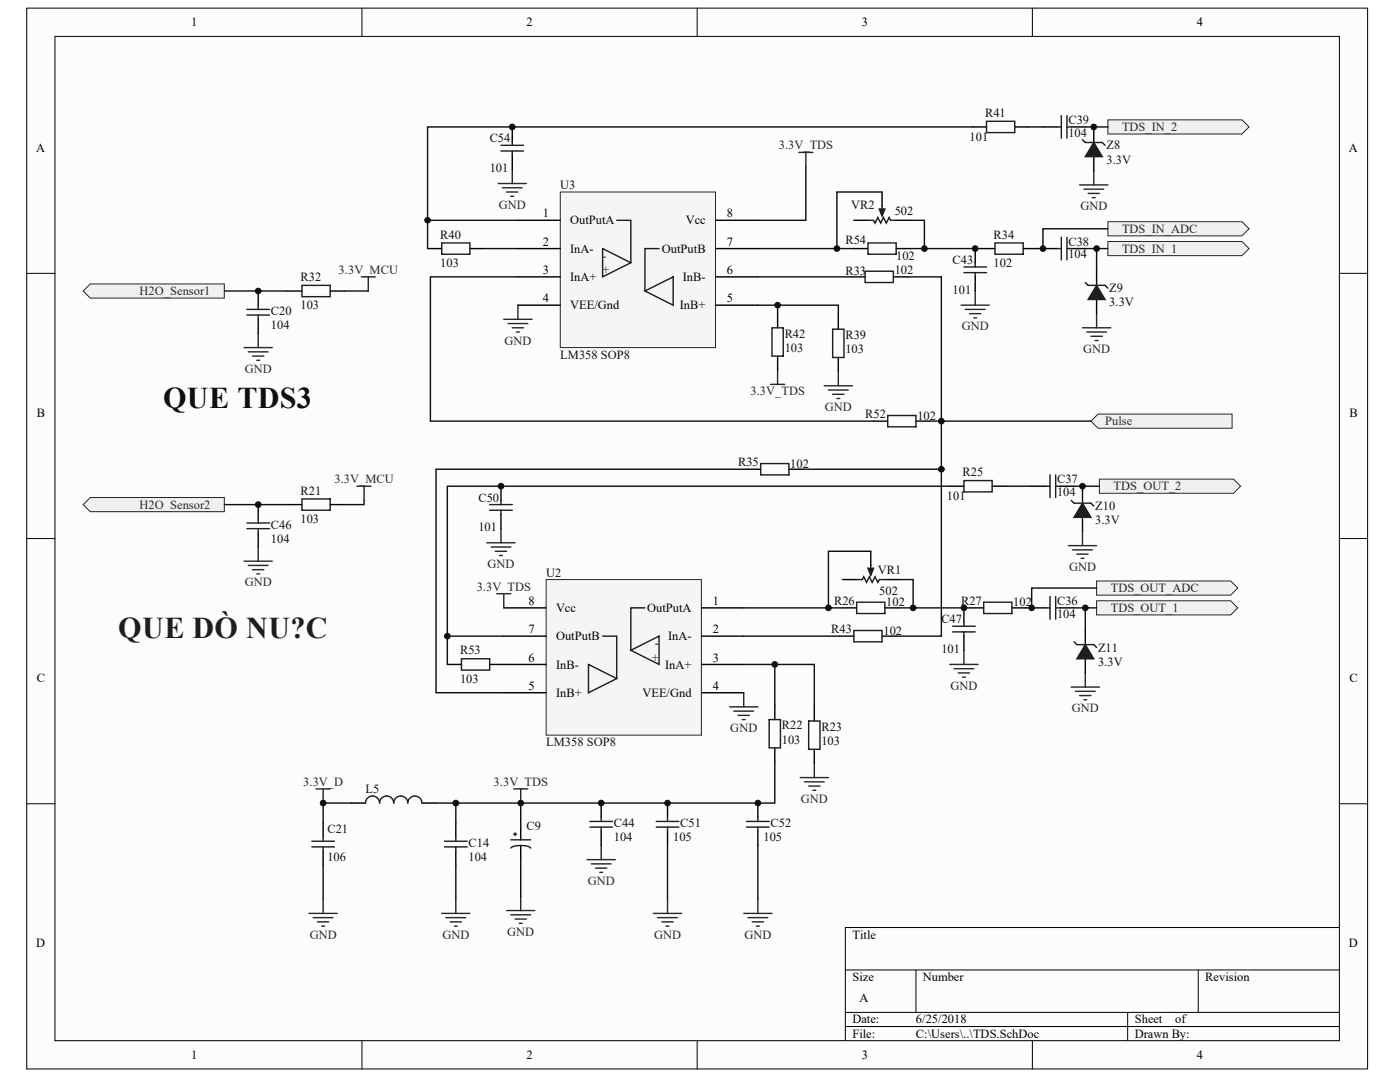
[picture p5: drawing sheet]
<svg xmlns="http://www.w3.org/2000/svg" width="279mm" height="215mm" viewBox="0 0 279 215" stroke-linecap="round" stroke-linejoin="round" font-family="sans-serif">
<defs><g id="words">
<text font-size="6" fill="#0e0e0e" x="32.5" y="81.4">QUE TDS3</text>
<text font-size="6" fill="#1c1c1c" x="23.6" y="127">QUE DÒ NU?C</text>
<g font-size="2.5">
<text x="38.1" y="5.3">1</text>
<text x="104.9" y="5.3">2</text>
<text x="171.8" y="5.3">3</text>
<text x="238.6" y="5.3">4</text>
<text x="7.2" y="30.2">A</text>
<text x="268.9" y="30.2">A</text>
<text x="108.2" y="43.3">1</text>
<text x="113.6" y="44.7">OutPutA</text>
<text x="136.7" y="44.7">Vcc</text>
<text x="144.9" y="43.3">8</text>
<text x="108.2" y="49">2</text>
<text x="113.6" y="50.4">InA-</text>
<text x="131.9" y="50.4">OutPutB</text>
<text x="144.9" y="49">7</text>
<text x="108.2" y="54.6">3</text>
<text x="113.6" y="56">InA+</text>
<text x="136.1" y="56">InB-</text>
<text x="144.9" y="54.6">6</text>
<text x="108.2" y="60.2">4</text>
<text x="113.6" y="61.6">VEE/Gnd</text>
<text x="135.5" y="61.6">InB+</text>
<text x="144.9" y="60.2">5</text>
<text x="7.3" y="83.1">B</text>
<text x="269" y="83.1">B</text>
<text x="105.4" y="120.5">8</text>
<text x="110.8" y="121.9">Vcc</text>
<text x="129" y="121.9">OutPutA</text>
<text x="142.1" y="120.5">1</text>
<text x="105.4" y="131.8">6</text>
<text x="105.4" y="126.2">7</text>
<text x="110.8" y="127.6">OutPutB</text>
<text x="133.2" y="127.6">InA-</text>
<text x="142.1" y="126.2">2</text>
<text x="142.1" y="131.8">3</text>
<text x="7.3" y="135.9">C</text>
<text x="105.4" y="137.4">5</text>
<text x="110.8" y="133.2">InB-</text>
<text x="132.6" y="133.2">InA+</text>
<text x="142.1" y="137.4">4</text>
<text x="269" y="135.9">C</text>
<text x="110.8" y="138.9">InB+</text>
<text x="128" y="138.9">VEE/Gnd</text>
<text x="7.2" y="188.8">D</text>
<text x="169.9" y="187">Title</text>
<text x="268.9" y="188.8">D</text>
<text x="169.9" y="195.5">Size</text>
<text x="184" y="195.5">Number</text>
<text x="240.2" y="195.5">Revision</text>
<text x="169.9" y="203.9">Date:</text>
<text x="171.3" y="199.7">A</text>
<text x="182.6" y="203.9">6/25/2018</text>
<text x="226.2" y="203.9">Sheet</text>
<text x="234.2" y="203.9">of</text>
<text x="169.9" y="206.8">File:</text>
<text x="182.6" y="206.8">C:\Users\..\TDS.SchDoc</text>
<text x="226.2" y="206.8">Drawn By:</text>
<text x="38.1" y="211">1</text>
<text x="104.9" y="211">2</text>
<text x="171.8" y="211">3</text>
<text x="238.6" y="211">4</text>
</g>
<g font-size="2.5" fill="#0e0e0e">
<text x="196.3" y="23.3">R41</text>
<text x="97.6" y="28.4">C54</text>
<text x="193.3" y="28.1">101</text>
<text x="212.9" y="27.3">104</text>
<text x="212.9" y="24.7">C39</text>
<text x="220.5" y="29.8">Z8</text>
<text x="97.6" y="34.3">101</text>
<text x="220.5" y="32.6">3.3V</text>
<text x="111.7" y="37.7">U3</text>
<text x="169.6" y="41.6">VR2</text>
<text x="87.8" y="47.5">R40</text>
<text x="178.3" y="42.8">502</text>
<text x="198" y="47.5">R34</text>
<text x="87.8" y="53.2">103</text>
<text x="120.1" y="51.8">-</text>
<text x="168.5" y="48.7">R54</text>
<text x="178.6" y="51.8">102</text>
<text x="189.9" y="52.6">C43</text>
<text x="198" y="53.2">102</text>
<text x="212.9" y="51.5">104</text>
<text x="212.9" y="49">C38</text>
<text x="59.9" y="56">R32</text>
<text x="120.1" y="54.6">+</text>
<text x="168.5" y="54.9">R33</text>
<text x="178.3" y="54.6">102</text>
<text x="189.9" y="58.5">101</text>
<text x="221.1" y="58.3">Z9</text>
<text x="54" y="65.6">104</text>
<text x="54" y="62.8">C20</text>
<text x="59.9" y="61.6">103</text>
<text x="221.1" y="61.1">3.3V</text>
<text x="111.7" y="71.5">LM358 SOP8</text>
<text x="156.4" y="70.1">103</text>
<text x="156.4" y="67.3">R42</text>
<text x="168.5" y="70.4">103</text>
<text x="168.5" y="67.6">R39</text>
<text x="172.4" y="83.3">R52</text>
<text x="182.8" y="83.6">102</text>
<text x="147.1" y="92.9">R35</text>
<text x="157.5" y="93.2">102</text>
<text x="191.8" y="94.9">R25</text>
<text x="59.9" y="98.6">R21</text>
<text x="95.4" y="100">C50</text>
<text x="188.8" y="99.7">101</text>
<text x="210.7" y="98.8">104</text>
<text x="210.7" y="96.3">C37</text>
<text x="218.3" y="101.7">Z10</text>
<text x="54" y="105.3">C46</text>
<text x="59.9" y="104.2">103</text>
<text x="95.4" y="105.9">101</text>
<text x="218.3" y="104.5">3.3V</text>
<text x="54" y="108.1">104</text>
<text x="108.9" y="114.9">U2</text>
<text x="175" y="114.3">VR1</text>
<text x="175.2" y="118.6">502</text>
<text x="166.2" y="120.5">R26</text>
<text x="176.7" y="120.8">102</text>
<text x="187.6" y="124.2">C47</text>
<text x="191.6" y="120.5">R27</text>
<text x="202" y="120.8">102</text>
<text x="210.7" y="123.1">104</text>
<text x="210.7" y="120.5">C36</text>
<text x="91.7" y="130.4">R53</text>
<text x="129.9" y="131.8">+</text>
<text x="130.5" y="129">-</text>
<text x="165.7" y="126.2">R43</text>
<text x="176.1" y="126.5">102</text>
<text x="187.6" y="130.1">101</text>
<text x="218.9" y="129.8">Z11</text>
<text x="91.7" y="136">103</text>
<text x="218.9" y="132.7">3.3V</text>
<text x="108.9" y="148.7">LM358 SOP8</text>
<text x="155.8" y="148.2">103</text>
<text x="155.8" y="145.3">R22</text>
<text x="163.7" y="148.4">103</text>
<text x="163.7" y="145.6">R23</text>
<text x="72.8" y="158">L5</text>
<text x="65.3" y="165.9">C21</text>
<text x="104.9" y="165.4">C9</text>
<text x="122.4" y="167.6">104</text>
<text x="122.4" y="164.8">C44</text>
<text x="134.2" y="167.6">105</text>
<text x="135.6" y="164.8">C51</text>
<text x="152.2" y="167.6">105</text>
<text x="153.6" y="164.8">C52</text>
<text x="65.3" y="171.6">106</text>
<text x="93.4" y="171.6">104</text>
<text x="93.4" y="168.7">C14</text>
</g>
<g font-size="2.5" fill="#262626">
<text x="155.2" y="29.8">3.3V_TDS</text>
<text x="223.6" y="26.1">TDS_IN_2</text>
<text x="99.4" y="41.6">GND</text>
<text x="215.3" y="41.9">GND</text>
<text x="223.6" y="46.4">TDS_IN_ADC</text>
<text x="223.6" y="50.4">TDS_IN_1</text>
<text x="27.8" y="58.8">H2O_Sensor1</text>
<text x="67.5" y="54.6">3.3V_MCU</text>
<text x="191.7" y="65.8">GND</text>
<text x="100.6" y="68.7">GND</text>
<text x="215.9" y="70.3">GND</text>
<text x="48.8" y="74.3">GND</text>
<text x="149.6" y="78.8">3.3V_TDS</text>
<text x="164.4" y="81.9">GND</text>
<text x="220.3" y="84.7">Pulse</text>
<text x="27.8" y="101.4">H2O_Sensor2</text>
<text x="66.7" y="96.3">3.3V_MCU</text>
<text x="222" y="97.7">TDS_OUT_2</text>
<text x="97.2" y="113.2">GND</text>
<text x="213.1" y="113.7">GND</text>
<text x="48.8" y="116.8">GND</text>
<text x="95" y="117.7">3.3V_TDS</text>
<text x="221.4" y="118">TDS_OUT_ADC</text>
<text x="221.4" y="121.9">TDS_OUT_1</text>
<text x="189.5" y="137.4">GND</text>
<text x="213.7" y="141.9">GND</text>
<text x="145.6" y="145.9">GND</text>
<text x="60.4" y="156.6">3.3V_D</text>
<text x="98.4" y="156.6">3.3V_TDS</text>
<text x="159.6" y="160">GND</text>
<text x="117.2" y="176.3">GND</text>
<text x="61.7" y="187">GND</text>
<text x="88.2" y="187">GND</text>
<text x="101.1" y="186.5">GND</text>
<text x="130.4" y="187">GND</text>
<text x="148.4" y="187">GND</text>
</g>
</g></defs>
<g fill="#fcfcfc" stroke="#000" stroke-width=".2">
<path d="M5.3 1.6h267.3v211.4h-267.3z"/>
<path d="M11 7.3h256v200.1h-256z"/>
</g>
<g fill="none" stroke="#000" stroke-width=".2">
<path d="M72.1 1.6v5.7M139 1.6v5.7M205.8 1.6v5.7M5.3 54.5h5.7M267 54.5h5.6M5.3 107.3h5.7M267 107.3h5.6M5.3 160.2h5.7M267 160.2h5.6M168.5 193.3h98.5M182.6 193.3v8.4M238.8 193.3v8.4"/>
<path d="M267 184.8h-98.5v22.6M72.1 207.4v5.6M139 207.4v5.6M168.5 201.7h98.5M168.5 204.5h98.5M205.8 207.4v5.6M224.8 201.7v5.7"/>
</g>
<g fill="none" stroke="#262626" stroke-width=".28">
<path d="M48.7 69.3h5.6M49.5 70.1h3.9M50.3 71h2.3M51.2 71.8h.5M51.5 66.4v2.9M48.7 111.8h5.6M49.5 112.7h3.9M50.3 113.5h2.3M51.2 114.4h.5M51.5 109v2.8M99 118.3h2.8M100.4 118.3v2.8"/>
<path d="M148.2 138v2.8M145.4 140.8h5.7M146.3 141.7h3.9M147.1 142.5h2.3M148 143.4h.5M159.5 154.9h5.6M160.3 155.8h4M161.2 156.6h2.2M162 157.5h.6M162.3 152.1v2.8"/>
</g>
<g fill="#f0f0f0" stroke="#262626" stroke-width=".2">
<path d="M218.6 119.7h26.7l1.4 1.4-1.4 1.4h-26.7z" fill-rule="evenodd"/>
<path d="M219.1 95.5h26.8l1.4 1.4-1.4 1.4h-26.8z" fill-rule="evenodd"/>
<path d="M218.9 82.5h26.7v2.8h-26.7l-1.5-1.4z" fill-rule="evenodd"/>
</g>
<path d="M193.8 25.3h2.8M202.3 25.3h2.8" fill="none" stroke="#000" stroke-width=".28"/>
<path d="M196.6 24.2h5.7v2.2h-5.7z" fill="none" stroke="#1c1c1c" stroke-width=".28"/>
<g fill="#f0f0f0" stroke="#262626" stroke-width=".2">
<path d="M220.8 23.9h26.8l1.4 1.4-1.4 1.4h-26.8z" fill-rule="evenodd"/>
<path d="M220.8 48.1h26.8l1.4 1.4-1.4 1.4h-26.8z" fill-rule="evenodd"/>
</g>
<g fill="none" stroke="#262626" stroke-width=".28">
<path d="M63 157.2h2.8M64.4 157.2v2.8M102.4 157.2h2.8M103.8 157.2v2.8M64.4 179.2v2.8M90.9 179.2v2.8M117 171.3h5.6M117.9 172.1h3.9M118.7 173h2.3M119.5 173.8h.6M119.8 168.5v2.8M61.6 182h5.6"/>
<path d="M62.4 182.8h4M63.3 183.7h2.2M64.1 184.5h.6M88 182h5.7M88.9 182.8h3.9M89.7 183.7h2.3M90.6 184.5h.5"/>
</g>
<g fill="#f0f0f0" stroke="#262626" stroke-width=".2">
<path d="M18 56.6h26.7v2.8h-26.7l-1.4-1.4z" fill-rule="evenodd"/>
<path d="M18 99.1h26.7v2.9h-26.7l-1.4-1.5z" fill-rule="evenodd"/>
</g>
<g fill="none" stroke="#262626" stroke-width=".28">
<path d="M97 108.2h5.7M97.9 109h3.9M98.7 109.8h2.3M99.6 110.7h.5M99.9 105.3v2.9M212.9 108.7h5.7M213.8 109.6h3.9M214.6 110.4h2.3M215.5 111.3h.5M215.8 105.9v2.8M189.3 132.4h5.6M190.2 133.2h3.9"/>
<path d="M191 134.1h2.3M191.8 134.9h.6M192.1 129.6v2.8M213.5 136.9h5.6M214.4 137.7h3.9M215.2 138.6h2.2M216 139.4h.6M216.3 134.1v2.8M103.8 178.6v2.8M101 181.4h5.6M101.8 182.3h4M102.7 183.1h2.2"/>
<path d="M103.5 184h.6"/>
</g>
<path d="M218.6 115.8h26.7l1.4 1.4-1.4 1.4h-26.7z" fill-rule="evenodd" fill="#f0f0f0" stroke="#262626" stroke-width=".2"/>
<path d="M159.2 30.4h2.8M160.6 30.4v2.8M215.2 36.8h5.6M216 37.7h4M216.9 38.5h2.2M217.7 39.4h.6M218 34v2.8M194.4 58v2.8M191.6 60.8h5.6M192.4 61.7h3.9M193.3 62.5h2.2M194.1 63.3h.6" fill="none" stroke="#262626" stroke-width=".28"/>
<path d="M220.8 44.2h26.8l1.4 1.4-1.4 1.4h-26.8z" fill-rule="evenodd" fill="#f0f0f0" stroke="#262626" stroke-width=".2"/>
<g fill="none" stroke="#262626" stroke-width=".28">
<path d="M99.3 36.6h5.6M100.1 37.4h4M101 38.3h2.2M101.8 39.1h.6M102.1 33.7v2.9M100.4 63.6h5.6M101.3 64.5h3.9M102.1 65.3h2.3M102.9 66.2h.6M103.2 60.8v2.8M153.6 76.6h2.8M155 73.8v2.8"/>
<path d="M164.3 76.9h5.6M165.1 77.7h4M166 78.6h2.2M166.8 79.4h.6M167.1 74.1v2.8M215.8 65.3h5.6M216.6 66.2h3.9M217.4 67h2.3M218.3 67.9h.6M218.6 62.5v2.8M133.1 179.2v2.8M151.1 179.2v2.8"/>
<path d="M130.2 182h5.7M131.1 182.8h3.9M131.9 183.7h2.3M132.8 184.5h.5M148.2 182h5.7M149.1 182.8h3.9M149.9 183.7h2.3M150.8 184.5h.5"/>
</g>
<path d="M111.7 38.3h30.9v31h-30.9z" fill="#f5f5f5" stroke="#262626" stroke-width=".2"/>
<g fill="none" stroke="#000" stroke-width=".28">
<path d="M102.1 25.3v2.8M102.1 30.9v2.8M175.8 38.3v2.8M207.9 25.3h2.8M213.5 25.3h2.8M218 25.6v2.8M218 31.2v2.8M51.5 58v2.8M57.4 58h2.8M65.8 58h2.8M85.2 49.5h2.8M93.7 49.5h2.8"/>
<path d="M103.2 43.9h8.5M103.2 49.5h8.5M103.2 55.2h8.5M142.6 43.9h8.5M142.6 49.5h8.5M142.6 55.2h8.5M169.6 55.2h2.8M170.2 43.9h2.8M170.2 49.5h2.8M178.1 55.2h2.8M178.6 43.9h2.8M178.6 49.5h2.8"/>
<path d="M194.4 49.5v2.9M194.4 55.2v2.8M195.5 49.5h2.8M203.9 49.5h2.9M207.9 49.5h2.8M213.5 49.5h2.8M218.6 54v2.9M218.6 59.7v2.8M51.5 63.6v2.8M103.2 60.8h8.5M142.6 60.8h8.5M155 62.5v2.8"/>
<path d="M155 71v2.8M167.1 62.8v2.8M167.1 71.2v2.9M99.9 96.9v2.8M148.8 93.5h2.8M157.2 93.5h2.9M174.1 83.9h2.8M182.6 83.9h2.8M189.3 96.9h2.8M197.8 96.9h2.8M205.6 96.9h2.8M211.3 96.9h2.8"/>
<path d="M215.8 97.4v2.9M51.5 100.5v2.9M51.5 106.2v2.8M57.4 100.5h2.8M65.8 100.5h2.8M99.9 102.5v2.8M167.9 115.5h2.8M173.6 109.8v2.9M176.4 115.5h2.8M215.8 103.1v2.8M89.2 132.4h2.8M97.6 132.4h2.8"/>
<path d="M167.4 126.8h2.8M167.9 121.1h2.8M175.8 126.8h2.8M176.4 121.1h2.8M192.1 121.1v2.8M192.1 126.8v2.8M193.3 121.1h2.8M201.7 121.1h2.8M205.6 121.1h2.8M211.3 121.1h2.8M216.3 125.6v2.8M216.3 131.3v2.8"/>
<path d="M154.4 140.6v2.8M154.4 149v2.8M162.3 140.8v2.9M162.3 149.3v2.8M64.4 164v2.8M64.4 169.6v2.8M70 160h2.8M84.1 160h2.8M90.9 164v2.8M90.9 169.6v2.8M103.8 165.1v2.2M103.8 168.5v2.2"/>
<path d="M119.8 160v2.8M119.8 165.6v2.9M133.1 160v2.8M133.1 165.6v2.9M151.1 160v2.8M151.1 165.6v2.9"/>
</g>
<g fill="none" stroke="#1c1c1c" stroke-width=".28">
<path d="M99.9 29h4.5M99.9 30.1h4.5M102.1 28.1v.9M102.1 30.1v.8M210.7 25.3h.8M211.5 23v4.5M212.7 23v4.5M212.7 25.3h.8M216.3 28.4h3.4M60.2 56.9h5.6v2.2h-5.6zM88 48.4h5.7v2.3h-5.7zM120.1 49.5l5.6 2.9-5.6 2.8z"/>
<path d="M122.9 43.9h2.8v8.5M128.5 58l5.7-2.8v5.6zM131.4 49.5h-2.9v8.5M172.4 54h5.7v2.3h-5.7zM173 48.4h5.6v2.3h-5.6zM173 43.9h1.1l.3 .6 .6-1.2 .5 1.2 .6-1.2 .6 1.2 .5-1.2 .3 .6h1.1M175.8 41.1v1.4M192.1 53.2h4.5M192.1 54.3h4.5M194.4 52.4v.8M194.4 54.3v.9M198.3 48.4h5.6v2.3h-5.6z"/>
<path d="M210.7 49.5h.8M211.5 47.3v4.5M212.7 47.3v4.5M212.7 49.5h.8M216.9 56.9h3.4M49.2 62.8h4.5M49.2 61.7h4.5M51.5 60.8v.9M51.5 62.8v.8M153.9 65.3h2.2v5.7h-2.2zM166 65.6h2.2v5.6h-2.2zM60.2 99.4h5.6v2.3h-5.6z"/>
<path d="M99.9 99.7v.8M151.6 92.4h5.6v2.2h-5.6zM176.9 82.8h5.7v2.2h-5.7zM192.1 95.8h5.7v2.2h-5.7zM208.4 96.9h.9M209.3 94.6v4.5M210.4 94.6v4.5M210.4 96.9h.9M49.2 105.3h4.5M49.2 104.2h4.5M51.5 103.4v.8M51.5 105.3v.9"/>
<path d="M97.6 100.5h4.5M97.6 101.7h4.5M99.9 101.7v.8M170.7 120h5.7v2.2h-5.7zM170.7 115.5h1.2l.3-.6 .5 1.1 .6-1.1 .5 1.1 .6-1.1 .6 1.1 .2-.5h1.2M173.6 112.7v1.4M196.1 120h5.6v2.2h-5.6zM209.3 118.9v4.5M210.4 118.9v4.5M214.1 100.3h3.3M92 131.3h5.6v2.2h-5.6zM170.2 125.6h5.6v2.3h-5.6z"/>
<path d="M189.9 124.8h4.5M189.9 125.9h4.5M192.1 123.9v.9M192.1 125.9v.9M208.4 121.1h.9M210.4 121.1h.9M214.6 128.4h3.4M153.3 143.4h2.3v5.6h-2.3zM161.2 143.7h2.2v5.6h-2.2zM62.2 168.7h4.5M62.2 167.6h4.5M64.4 166.8v.8"/>
<path d="M64.4 168.7v.9M72.8 160a1.41 1.41 0 0 1 1.5-1.4 1.41 1.41 0 0 1 1.4 1.4 1.41 1.41 0 0 1 1.4-1.4 1.41 1.41 0 0 1 1.4 1.4 1.41 1.41 0 0 1 1.4-1.4 1.41 1.41 0 0 1 1.4 1.4 1.41 1.41 0 0 1 1.4-1.4 1.41 1.41 0 0 1 1.4 1.4M88.6 168.7h4.5M88.6 167.6h4.5M90.9 166.8v.8M90.9 168.7v.9M101.8 167.3h4M101.8 169a4 4 0 0 1 4 0M102.4 166.2h.5M102.7 165.9v.6M117.6 164.8h4.5M117.6 163.7h4.5"/>
<path d="M119.8 162.8v.9M119.8 164.8v.8M130.8 164.8h4.5M130.8 163.7h4.5M133.1 162.8v.9M133.1 164.8v.8M148.8 164.8h4.5M148.8 163.7h4.5M151.1 162.8v.9M151.1 164.8v.8"/>
</g>
<g fill="#1c1c1c" stroke="#1c1c1c" stroke-width=".28">
<path d="M218 28.4l1.7 2.8h-3.4z"/>
<path d="M218.6 56.9l1.7 2.8h-3.4z"/>
<path d="M215.8 100.3l1.6 2.8h-3.3z"/>
<path d="M216.3 128.4l1.7 2.9h-3.4z"/>
<path d="M173 113.2h1.1l-.5 1.4z"/>
<path d="M175.2 41.6h1.2l-.6 1.4z"/>
</g>
<path d="M215.8 27.8l.5 .6M219.7 28.4l.6 .6M216.3 56.3l.6 .6M220.3 56.9l.5 .5M213.5 99.7l.6 .6M217.4 100.3l.6 .5M214.1 127.9l.5 .5M218 128.4l.6 .6" fill="none" stroke="#141414" stroke-width=".28"/>
<path d="M108.9 115.5h30.9v31h-30.9z" fill="#f5f5f5" stroke="#262626" stroke-width=".2"/>
<path d="M100.4 121.1h8.5M100.4 126.8h8.5M100.4 132.4h8.5M100.4 138h8.5M139.8 121.1h8.4M139.8 126.8h8.4M139.8 132.4h8.4M139.8 138h8.4" fill="none" stroke="#000" stroke-width=".28"/>
<path d="M117.3 132.4l5.6 2.8-5.6 2.8zM120.1 126.8h2.8v8.4M125.7 129.6l5.7-2.8v5.6zM128.5 121.1h-2.8v8.5" fill="none" stroke="#1c1c1c" stroke-width=".28"/>
<path d="M72 55.2h2.8M73.4 55.2v2.8M71.2 96.9h2.8M72.6 96.9v2.8" fill="none" stroke="#262626" stroke-width=".28"/>
<g fill="none" stroke="#0e0e0e" stroke-width=".28">
<path d="M160.6 33.2v10.7h-9.5M175.8 38.3h-9v11.2M193.8 25.3h-108.6v24.2M205.1 25.3h2.8M216.3 25.3h4.5M218 25.3v.3M44.7 58h12.7M68.6 58h4.8M85.2 43.9h18M96.5 49.5h6.7M103.2 55.2h-17.4v28.7h88.3M151.1 49.5h19.1"/>
<path d="M151.1 55.2h18.5M180.9 55.2h6.7v28.7h-2.2M181.4 43.9h2.9v5.6M181.4 49.5h14.1M216.3 49.5h4.5M218.6 49.5v4.5M220.8 45.6h-12.9v3.9h-1.1M151.1 60.8h3.9M155 62.5v-1.7h12.1v2M72.6 99.7v.8h-4M148.8 93.5h-61.9v44.5h13.5M160.1 93.5h27.5"/>
<path d="M187.6 93.5v33.3h-9M189.3 96.9h-100.1v35.5M200.6 96.9h5M214.1 96.9h5M215.8 96.9v.5M217.4 83.9h-29.8v9.6M44.7 100.5h12.7M173.6 109.8h-8.5v11.3M179.2 115.5h2.8v5.6M218.6 117.2h-13v3.9h-1.1M89.2 126.8h11.2M148.2 132.4h6.2v8.2"/>
<path d="M148.2 121.1h19.7M148.2 126.8h19.2M154.4 132.4h7.9v8.4M179.2 121.1h14.1M214.1 121.1h4.5M216.3 121.1v4.5M154.4 151.8v8.2h-50.6M64.4 172.4v6.8M70 160h-5.6v4M86.9 160h16.9M90.9 160v4M90.9 172.4v6.8"/>
<path d="M103.8 160v5.1M103.8 170.7v7.9M133.1 168.5v10.7M151.1 168.5v10.7"/>
</g>
<g fill="#0e0e0e" stroke="#0e0e0e" stroke-width=".2">
<circle cx="51.5" cy="100.5" r=".56"/>
<circle cx="51.5" cy="58" r=".56"/>
<circle cx="64.4" cy="160" r=".56"/>
<circle cx="85.2" cy="43.9" r=".56"/>
<circle cx="89.2" cy="126.8" r=".56"/>
<circle cx="90.9" cy="160" r=".56"/>
<circle cx="99.9" cy="96.9" r=".56"/>
<circle cx="102.1" cy="25.3" r=".56"/>
<circle cx="103.8" cy="160" r=".56"/>
<circle cx="119.8" cy="160" r=".56"/>
<circle cx="133" cy="160" r=".56"/>
<circle cx="151.1" cy="160" r=".56"/>
<circle cx="154.4" cy="132.4" r=".56"/>
<circle cx="155" cy="60.8" r=".56"/>
<circle cx="165.1" cy="121.1" r=".56"/>
<circle cx="166.8" cy="49.5" r=".56"/>
<circle cx="182" cy="121.1" r=".56"/>
<circle cx="184.3" cy="49.5" r=".56"/>
<circle cx="187.6" cy="93.5" r=".56"/>
<circle cx="187.6" cy="83.9" r=".56"/>
<circle cx="192.1" cy="121.1" r=".56"/>
<circle cx="194.4" cy="49.5" r=".56"/>
<circle cx="205.6" cy="121.1" r=".56"/>
<circle cx="207.9" cy="49.5" r=".56"/>
<circle cx="215.8" cy="96.9" r=".56"/>
<circle cx="216.3" cy="121.1" r=".56"/>
<circle cx="218" cy="25.3" r=".56"/>
<circle cx="218.6" cy="49.5" r=".56"/>
</g>
<use href="#words"/>
</svg>
